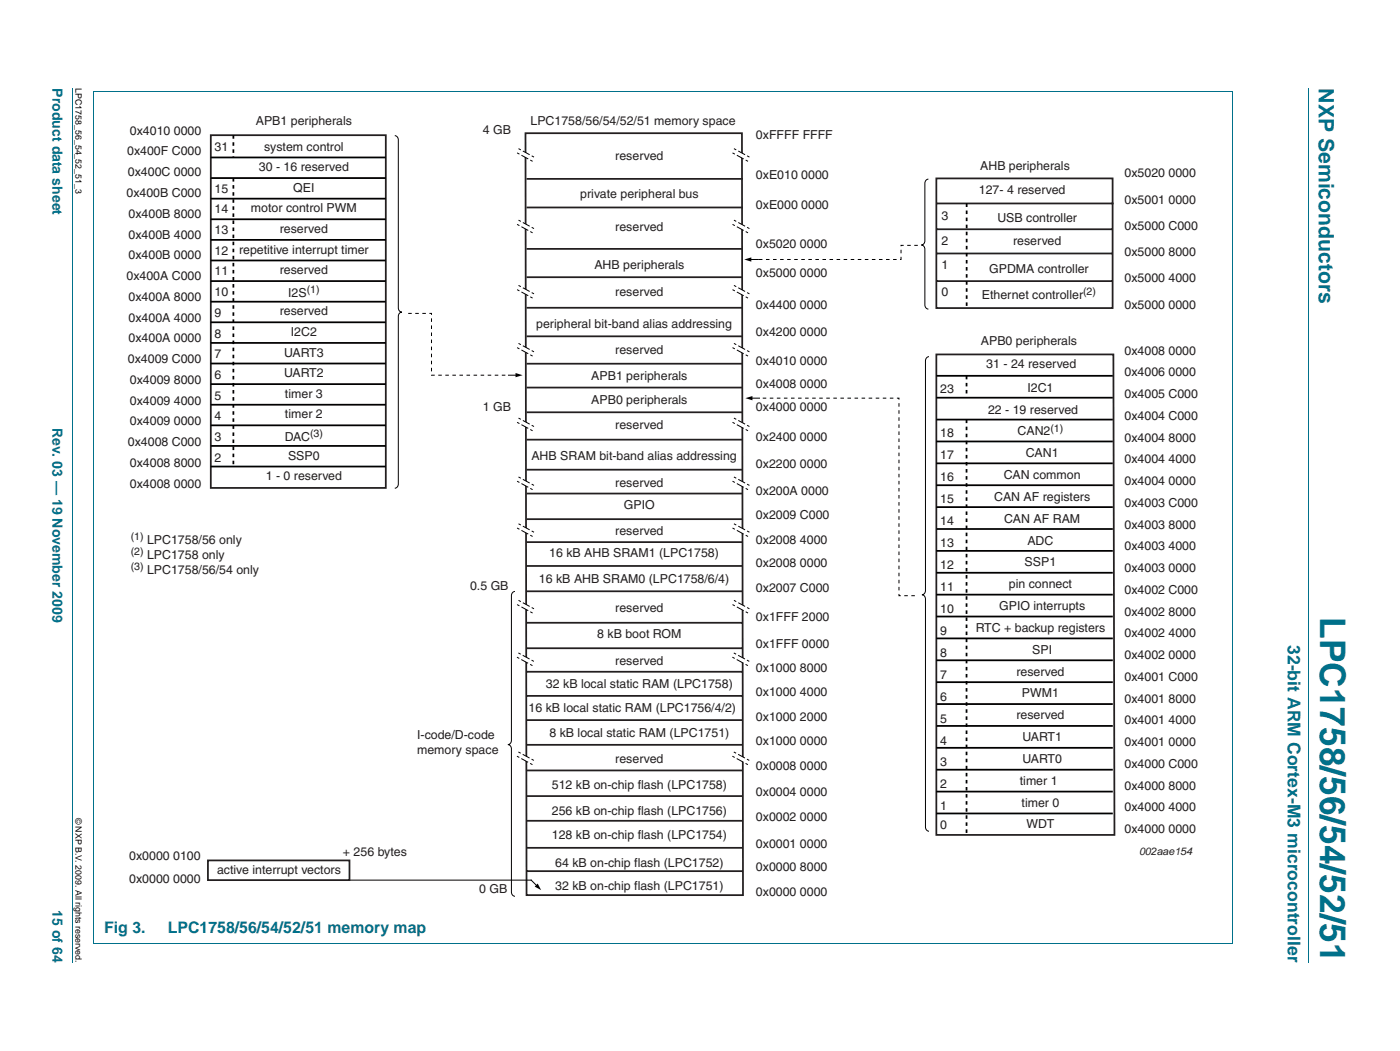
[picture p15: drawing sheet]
<svg xmlns="http://www.w3.org/2000/svg" width="280mm" height="210mm" viewBox="0 0 280 210" stroke-linecap="round" stroke-linejoin="round" font-family="sans-serif">
<defs><g id="words">
<text font-size="7" fill="#00708a" x="263.8" y="123.3" transform="rotate(90 263.8 123.3)">LPC1758/56/54/52/51</text>
<text font-size="4.2" fill="#00708a" x="263.5" y="17.6" transform="rotate(90 263.5 17.6)">NXP Semiconductors</text>
<text font-size="3.5" fill="#00708a" x="257.3" y="128.8" transform="rotate(90 257.3 128.8)">32-bit ARM Cortex-M3 microcontroller</text>
<g font-size="3.2" fill="#00708a">
<text x="20.8" y="186.3">Fig 3.</text>
<text x="33.5" y="186.3">LPC1758/56/54/52/51 memory map</text>
</g>
<g font-size="2.8" fill="#00708a">
<text x="10.5" y="17.6" transform="rotate(90 10.5 17.6)">Product data sheet</text>
<text x="10.5" y="85.5" transform="rotate(90 10.5 85.5)">Rev. 03 — 19 November 2009</text>
<text x="10.5" y="181.8" transform="rotate(90 10.5 181.8)">15 of 64</text>
</g>
<g font-size="2.5" fill="#231f20">
<text x="26" y="26.9">0x4010 0000</text>
<text x="51.1" y="25">APB1 peripherals</text>
<text x="96.5" y="26.8">4 GB</text>
<text x="106" y="25">LPC1758/56/54/52/51 memory space</text>
<text x="151.1" y="27.8">0xFFFF FFFF</text>
<text x="25.4" y="31.1">0x400F C000</text>
<text x="25.6" y="35.2">0x400C 0000</text>
<text x="42.9" y="30.1">31</text>
<text x="51.7" y="34.2">30 - 16 reserved</text>
<text x="52.8" y="30.1">system control</text>
<text x="123" y="32">reserved</text>
<text x="151.1" y="35.7">0xE010 0000</text>
<text x="195.9" y="33.9">AHB peripherals</text>
<text x="224.7" y="35.4">0x5020 0000</text>
<text x="25.3" y="39.3">0x400B C000</text>
<text x="42.9" y="38.5">15</text>
<text x="58.6" y="38.3">QEI</text>
<text x="115.9" y="39.5">private peripheral bus</text>
<text x="151.1" y="41.7">0xE000 0000</text>
<text x="195.6" y="38.8">127- 4 reserved</text>
<text x="224.7" y="40.7">0x5001 0000</text>
<text x="25.7" y="47.6">0x400B 4000</text>
<text x="25.7" y="43.5">0x400B 8000</text>
<text x="42.9" y="46.7">13</text>
<text x="42.9" y="42.6">14</text>
<text x="50.2" y="42.4">motor control PWM</text>
<text x="55.9" y="46.5">reserved</text>
<text x="123" y="46.1">reserved</text>
<text x="188.1" y="44">3</text>
<text x="199.3" y="44.4">USB controller</text>
<text x="224.7" y="45.9">0x5000 C000</text>
<text x="25.7" y="51.8">0x400B 0000</text>
<text x="42.9" y="50.9">12</text>
<text x="47.8" y="50.6">repetitive interrupt timer</text>
<text x="118.8" y="53.7">AHB peripherals</text>
<text x="151.1" y="49.5">0x5020 0000</text>
<text x="188.1" y="53.7">1</text>
<text x="188.1" y="49">2</text>
<text x="202.5" y="48.9">reserved</text>
<text x="224.7" y="51.2">0x5000 8000</text>
<text x="25.3" y="55.9">0x400A C000</text>
<text x="42.9" y="55">11</text>
<text x="42.9" y="59.1">10</text>
<text x="55.9" y="54.8">reserved</text>
<text x="57.6" y="59.2">I2S</text>
<text x="123" y="59.2">reserved</text>
<text x="151.1" y="55.4">0x5000 0000</text>
<text x="188.1" y="59.2">0</text>
<text x="196.2" y="59.7">Ethernet controller</text>
<text x="197.7" y="54.6">GPDMA controller</text>
<text x="224.7" y="56.4">0x5000 4000</text>
<text x="25.7" y="64.2">0x400A 4000</text>
<text x="25.7" y="60.1">0x400A 8000</text>
<text x="42.9" y="63.3">9</text>
<text x="55.9" y="63">reserved</text>
<text x="107.1" y="65.5">peripheral bit-band alias addressing</text>
<text x="151.1" y="61.7">0x4400 0000</text>
<text x="224.7" y="61.6">0x5000 0000</text>
<text x="25.7" y="68.4">0x400A 0000</text>
<text x="42.9" y="71.6">7</text>
<text x="42.9" y="67.4">8</text>
<text x="56.8" y="71.2">UART3</text>
<text x="58.1" y="67.1">I2C2</text>
<text x="123" y="70.6">reserved</text>
<text x="151.1" y="67">0x4200 0000</text>
<text x="196" y="68.9">APB0 peripherals</text>
<text x="224.7" y="70.8">0x4008 0000</text>
<text x="25.6" y="72.5">0x4009 C000</text>
<text x="26" y="76.7">0x4009 8000</text>
<text x="42.9" y="75.7">6</text>
<text x="56.8" y="75.3">UART2</text>
<text x="118.2" y="75.9">APB1 peripherals</text>
<text x="151.1" y="77.6">0x4008 0000</text>
<text x="151.1" y="72.8">0x4010 0000</text>
<text x="197.1" y="73.4">31 - 24 reserved</text>
<text x="224.7" y="75.2">0x4006 0000</text>
<text x="26" y="80.8">0x4009 4000</text>
<text x="42.9" y="84">4</text>
<text x="42.9" y="79.8">5</text>
<text x="56.9" y="83.6">timer 2</text>
<text x="56.9" y="79.5">timer 3</text>
<text x="96.5" y="82">1 GB</text>
<text x="118.2" y="80.7">APB0 peripherals</text>
<text x="151.1" y="82.2">0x4000 0000</text>
<text x="187.9" y="78.6">23</text>
<text x="197.4" y="82.6">22 - 19 reserved</text>
<text x="205.3" y="78.3">I2C1</text>
<text x="224.7" y="83.8">0x4004 C000</text>
<text x="224.7" y="79.5">0x4005 C000</text>
<text x="25.6" y="89.1">0x4008 C000</text>
<text x="26" y="85">0x4009 0000</text>
<text x="42.9" y="88.1">3</text>
<text x="56.9" y="88.1">DAC</text>
<text x="123" y="85.6">reserved</text>
<text x="151.1" y="88">0x2400 0000</text>
<text x="187.9" y="87.3">18</text>
<text x="203.3" y="87">CAN2</text>
<text x="224.7" y="88.2">0x4004 8000</text>
<text x="26" y="93.3">0x4008 8000</text>
<text x="42.9" y="92.2">2</text>
<text x="53.1" y="95.9">1 - 0 reserved</text>
<text x="57.6" y="91.8">SSP0</text>
<text x="106.2" y="91.8">AHB SRAM bit-band alias addressing</text>
<text x="151.1" y="93.5">0x2200 0000</text>
<text x="187.9" y="91.7">17</text>
<text x="200.6" y="95.7">CAN common</text>
<text x="205" y="91.3">CAN1</text>
<text x="224.7" y="92.5">0x4004 4000</text>
<text x="26" y="97.4">0x4008 0000</text>
<text x="123" y="97.3">reserved</text>
<text x="124.7" y="101.7">GPIO</text>
<text x="151.1" y="98.9">0x200A 0000</text>
<text x="187.9" y="100.5">15</text>
<text x="187.9" y="96.1">16</text>
<text x="198.6" y="100">CAN AF registers</text>
<text x="224.7" y="101.2">0x4003 C000</text>
<text x="224.7" y="96.9">0x4004 0000</text>
<text x="123" y="106.8">reserved</text>
<text x="151.1" y="103.7">0x2009 C000</text>
<text x="187.9" y="104.9">14</text>
<text x="200.6" y="104.4">CAN AF RAM</text>
<text x="224.7" y="105.6">0x4003 8000</text>
<text x="29.4" y="108.6">LPC1758/56 only</text>
<text x="29.4" y="111.6">LPC1758 only</text>
<text x="109.8" y="111.3">16 kB AHB SRAM1 (LPC1758)</text>
<text x="151.1" y="113.2">0x2008 0000</text>
<text x="151.1" y="108.6">0x2008 4000</text>
<text x="187.9" y="113.6">12</text>
<text x="187.9" y="109.2">13</text>
<text x="204.8" y="113.1">SSP1</text>
<text x="205.3" y="108.8">ADC</text>
<text x="224.7" y="109.9">0x4003 4000</text>
<text x="29.4" y="114.6">LPC1758/56/54 only</text>
<text x="93.9" y="117.9">0.5 GB</text>
<text x="107.7" y="116.4">16 kB AHB SRAM0 (LPC1758/6/4)</text>
<text x="151.1" y="118.3">0x2007 C000</text>
<text x="187.9" y="118">11</text>
<text x="201.6" y="117.5">pin connect</text>
<text x="224.7" y="118.6">0x4002 C000</text>
<text x="224.7" y="114.3">0x4003 0000</text>
<text x="123" y="122.3">reserved</text>
<text x="151.1" y="124">0x1FFF 2000</text>
<text x="187.9" y="122.4">10</text>
<text x="199.7" y="121.8">GPIO interrupts</text>
<text x="224.7" y="122.9">0x4002 8000</text>
<text x="119.3" y="127.5">8 kB boot ROM</text>
<text x="151.1" y="129.4">0x1FFF 0000</text>
<text x="187.9" y="131.2">8</text>
<text x="187.9" y="126.8">9</text>
<text x="195" y="126.2">RTC + backup registers</text>
<text x="206.3" y="130.6">SPI</text>
<text x="224.7" y="131.6">0x4002 0000</text>
<text x="224.7" y="127.3">0x4002 4000</text>
<text x="109.1" y="137.3">32 kB local static RAM (LPC1758)</text>
<text x="123" y="132.8">reserved</text>
<text x="151.1" y="134.1">0x1000 8000</text>
<text x="187.9" y="135.5">7</text>
<text x="203.1" y="134.9">reserved</text>
<text x="224.7" y="136">0x4001 C000</text>
<text x="105.6" y="142.2">16 kB local static RAM (LPC1756/4/2)</text>
<text x="151.1" y="139.1">0x1000 4000</text>
<text x="151.1" y="143.9">0x1000 2000</text>
<text x="187.9" y="139.9">6</text>
<text x="203.1" y="143.6">reserved</text>
<text x="204.2" y="139.2">PWM1</text>
<text x="224.7" y="140.3">0x4001 8000</text>
<text x="83.4" y="147.5">I-code/D-code</text>
<text x="109.8" y="147.1">8 kB local static RAM (LPC1751)</text>
<text x="151.1" y="148.9">0x1000 0000</text>
<text x="187.9" y="148.7">4</text>
<text x="187.9" y="144.3">5</text>
<text x="204.3" y="148">UART1</text>
<text x="224.7" y="149">0x4001 0000</text>
<text x="224.7" y="144.7">0x4001 4000</text>
<text x="83.4" y="150.5">memory space</text>
<text x="123" y="152.5">reserved</text>
<text x="151.1" y="153.8">0x0008 0000</text>
<text x="187.9" y="153.1">3</text>
<text x="204.3" y="152.4">UART0</text>
<text x="224.7" y="153.3">0x4000 C000</text>
<text x="110.3" y="157.6">512 kB on-chip flash (LPC1758)</text>
<text x="151.1" y="159">0x0004 0000</text>
<text x="187.9" y="161.8">1</text>
<text x="187.9" y="157.5">2</text>
<text x="203.8" y="156.7">timer 1</text>
<text x="204.1" y="161.1">timer 0</text>
<text x="224.7" y="157.7">0x4000 8000</text>
<text x="110.3" y="167.7">128 kB on-chip flash (LPC1754)</text>
<text x="110.3" y="162.7">256 kB on-chip flash (LPC1756)</text>
<text x="151.1" y="163.9">0x0002 0000</text>
<text x="187.9" y="165.5">0</text>
<text x="205.1" y="165.4">WDT</text>
<text x="224.7" y="162">0x4000 4000</text>
<text x="224.7" y="166.4">0x4000 0000</text>
<text x="25.8" y="171.7">0x0000 0100</text>
<text x="68.5" y="171">+ 256 bytes</text>
<text x="111" y="173.1">64 kB on-chip flash (LPC1752)</text>
<text x="151.1" y="169.3">0x0001 0000</text>
<text x="151.1" y="174">0x0000 8000</text>
<text x="25.8" y="176.3">0x0000 0000</text>
<text x="43.4" y="174.5">active interrupt vectors</text>
<text x="95.7" y="178.4">0 GB</text>
<text x="111" y="177.7">32 kB on-chip flash (LPC1751)</text>
<text x="151.1" y="178.9">0x0000 0000</text>
</g>
<g font-size="2.1" fill="#231f20">
<text x="61.3" y="58.5">(1)</text>
<text x="216.4" y="58.9">(2)</text>
<text x="61.9" y="87.3">(3)</text>
<text x="209.9" y="86.2">(1)</text>
<text x="26.1" y="107.8">(1)</text>
<text x="26.1" y="110.8">(2)</text>
<text x="26.1" y="113.8">(3)</text>
<text x="227.6" y="170.7">002aae154</text>
</g>
<g font-size="1.8">
<text x="15.1" y="17.6" transform="rotate(90 15.1 17.6)">LPC1758_56_54_52_51_3</text>
<text x="15.1" y="163.3" transform="rotate(90 15.1 163.3)">© NXP B.V. 2009. All rights reserved.</text>
</g>
</g></defs>
<path d="M14.5 17.6v174.7M18.7 18.4h227.6M18.7 18.4v169.9M246.3 18.4v169.9M261.4 17.6v174.7M18.7 188.4h227.6" fill="none" stroke="#00708a" stroke-width=".2"/>
<path d="M78.9 27.1a.79 .79 0 0 1 .7 .8v33.6a.79 .79 0 0 0 .7 .8 .79 .79 0 0 0-.7 .9v33.5a.79 .79 0 0 1-.7 .8M185.6 71.2a.79 .79 0 0 0-.7 .9v45.8a.79 .79 0 0 1-.7 .9 .79 .79 0 0 1 .7 .8v45.6a.79 .79 0 0 0 .7 .8M102.9 118.1a.79 .79 0 0 0-.7 .9v28.9a.79 .79 0 0 1-.7 .8 .79 .79 0 0 1 .7 .9v28.6a.79 .79 0 0 0 .7 .8" fill="none" stroke="#000" stroke-width=".2"/>
<path d="M42.1 27h35v70.4h-35z" fill="none" stroke="#231f20" stroke-width=".35"/>
<g fill="none" stroke="#000" stroke-width=".35">
<path d="M42.1 31.4h35M42.1 39.7h35M42.1 35.6h35M42.1 56.1h35M42.1 52h35M42.1 47.9h35M42.1 43.8h35M42.1 72.6h35M42.1 68.5h35M42.1 64.4h35M42.1 60.3h35M42.1 76.7h35"/>
<path d="M42.1 93.2h35M42.1 89.1h35M42.1 84.9h35M42.1 80.8h35"/>
</g>
<g fill="#231f20" stroke="#000" stroke-width=".35" stroke-dasharray=".7" stroke-linecap="butt">
<path d="M46.6 35.6v57.2z"/>
<path d="M46.6 27v4.4z"/>
</g>
<g fill="none" stroke="#231f20" stroke-width=".35">
<path d="M105 26.6h43.3l.2 152.2h-43.3zM105.2 35.7h43.3M105.2 55.4h43.3M105.2 49.7h43.3M105.2 41.4h43.3M105.2 67.2h43.3M105.2 77.4h43.3M105.2 72.6h43.3M105.2 61.5h43.3M187.1 70.8h35.4l.2 95.9h-35.6zM105.2 93.8h43.3M105.2 82.3h43.3"/>
<path d="M105.2 87.8h43.3M105.2 113h43.3M105.2 108.3h43.3M105.2 118.1h43.3M105.2 139h43.3M105.2 134.2h43.3M105.2 129.5h43.3M105.2 124.4h43.3M105.2 143.8h43.3M105.2 148.8h43.3M105.2 159h43.3M105.2 153.9h43.3"/>
<path d="M105.2 174h43.3M105.2 169.3h43.3M105.2 163.9h43.3"/>
</g>
<path d="M81.6 62.6h4.6v12.3h15.4M182.8 119h-3.2v-39.5h-27.8" fill="none" stroke="#000" stroke-width=".2" stroke-dasharray=".7" stroke-linecap="butt"/>
<g fill="none" stroke="#000" stroke-width=".35">
<path d="M187.1 79.4h35.3M187.1 75.1h35.3M187.1 96.9h35.3M187.1 88.2h35.3M187.1 83.8h35.3M187.1 92.5h35.3M187.1 118.8h35.3M187.1 110h35.3M187.1 105.6h35.3M187.1 101.3h35.3M187.1 114.4h35.3M187.1 136.2h35.3"/>
<path d="M187.1 131.9h35.3M187.1 123.1h35.3M187.1 127.5h35.3M187.1 158.1h35.3M187.1 153.7h35.3M187.1 149.4h35.3M187.1 145h35.3M187.1 140.6h35.3M187.1 162.5h35.3"/>
</g>
<g fill="#231f20" stroke="#000" stroke-width=".35" stroke-dasharray=".7" stroke-linecap="butt">
<path d="M193.1 83.8v83.1z"/>
<path d="M193.1 75.1v4.3z"/>
</g>
<path d="M69.8 175.8h36.3" fill="none" stroke="#000" stroke-width=".2"/>
<path d="M41.5 171.8h28.3v4h-28.3z" fill="none" stroke="#231f20" stroke-width=".35"/>
<path d="M103.6 130.4l3.1 1.7-.3 .8-3.1-1.7z" fill="#fff"/>
<path d="M106.4 132.9l-3.1-1.7M106.7 132.1l-3.1-1.7" fill="none" stroke="#000" stroke-width=".2" stroke-dasharray=".5 .5 1.6 .5 .5" stroke-linecap="butt"/>
<path d="M146.6 130.4l3.1 1.7-.3 .8-3.1-1.7z" fill="#fff"/>
<path d="M149.4 132.9l-3.1-1.7M149.7 132.1l-3.1-1.7" fill="none" stroke="#000" stroke-width=".2" stroke-dasharray=".5 .5 1.6 .5 .5" stroke-linecap="butt"/>
<path d="M103.6 150.2l3.1 1.7-.3 .8-3.1-1.7z" fill="#fff"/>
<path d="M106.4 152.7l-3.1-1.7M106.7 151.9l-3.1-1.7" fill="none" stroke="#000" stroke-width=".2" stroke-dasharray=".5 .5 1.6 .5 .5" stroke-linecap="butt"/>
<path d="M146.6 150.2l3.1 1.7-.3 .8-3.1-1.7z" fill="#fff"/>
<path d="M149.4 152.7l-3.1-1.7M149.7 151.9l-3.1-1.7" fill="none" stroke="#000" stroke-width=".2" stroke-dasharray=".5 .5 1.6 .5 .5" stroke-linecap="butt"/>
<path d="M103.6 119.9l3.1 1.7-.3 .8-3.1-1.7z" fill="#fff"/>
<path d="M106.4 122.4l-3.1-1.7M106.7 121.6l-3.1-1.7" fill="none" stroke="#000" stroke-width=".2" stroke-dasharray=".5 .5 1.6 .5 .5" stroke-linecap="butt"/>
<path d="M146.6 119.9l3.2 1.7-.3 .8-3.1-1.7z" fill="#fff"/>
<path d="M149.5 122.4l-3.1-1.7M149.8 121.6l-3.2-1.7" fill="none" stroke="#000" stroke-width=".2" stroke-dasharray=".5 .5 1.6 .5 .5" stroke-linecap="butt"/>
<path d="M103.6 95.3l3.1 1.6-.3 .9-3.1-1.7z" fill="#fff"/>
<path d="M106.4 97.8l-3.1-1.7M106.7 96.9l-3.1-1.6" fill="none" stroke="#000" stroke-width=".2" stroke-dasharray=".5 .5 1.6 .5 .5" stroke-linecap="butt"/>
<path d="M146.6 95.3l3.2 1.6-.3 .9-3.1-1.7z" fill="#fff"/>
<path d="M149.5 97.8l-3.1-1.7M149.8 96.9l-3.2-1.6" fill="none" stroke="#000" stroke-width=".2" stroke-dasharray=".5 .5 1.6 .5 .5" stroke-linecap="butt"/>
<path d="M103.6 104.6l3.1 1.7-.3 .8-3.1-1.7z" fill="#fff"/>
<path d="M106.4 107.1l-3.1-1.7M106.7 106.3l-3.1-1.7" fill="none" stroke="#000" stroke-width=".2" stroke-dasharray=".5 .5 1.6 .5 .5" stroke-linecap="butt"/>
<path d="M146.6 104.6l3.2 1.7-.3 .8-3.1-1.7z" fill="#fff"/>
<path d="M149.5 107.1l-3.1-1.7M149.8 106.3l-3.2-1.7" fill="none" stroke="#000" stroke-width=".2" stroke-dasharray=".5 .5 1.6 .5 .5" stroke-linecap="butt"/>
<path d="M103.6 83.5l3.1 1.7-.3 .8-3.1-1.7z" fill="#fff"/>
<path d="M106.4 86l-3.1-1.7M106.7 85.2l-3.1-1.7" fill="none" stroke="#000" stroke-width=".2" stroke-dasharray=".5 .5 1.6 .5 .5" stroke-linecap="butt"/>
<path d="M146.6 83.5l3.2 1.7-.3 .8-3.1-1.7z" fill="#fff"/>
<path d="M149.5 86l-3.1-1.7M149.8 85.2l-3.2-1.7" fill="none" stroke="#000" stroke-width=".2" stroke-dasharray=".5 .5 1.6 .5 .5" stroke-linecap="butt"/>
<path d="M103.6 68.6l3.1 1.7-.3 .8-3.1-1.7z" fill="#fff"/>
<path d="M106.4 71.1l-3.1-1.7M106.7 70.3l-3.1-1.7" fill="none" stroke="#000" stroke-width=".2" stroke-dasharray=".5 .5 1.6 .5 .5" stroke-linecap="butt"/>
<path d="M146.6 68.6l3.2 1.7-.3 .8-3.1-1.7z" fill="#fff"/>
<path d="M149.5 71.1l-3.1-1.7M149.8 70.3l-3.2-1.7" fill="none" stroke="#000" stroke-width=".2" stroke-dasharray=".5 .5 1.6 .5 .5" stroke-linecap="butt"/>
<path d="M103.6 57l3.1 1.7-.3 .8-3.1-1.7z" fill="#fff"/>
<path d="M106.4 59.5l-3.1-1.7M106.7 58.7l-3.1-1.7" fill="none" stroke="#000" stroke-width=".2" stroke-dasharray=".5 .5 1.6 .5 .5" stroke-linecap="butt"/>
<path d="M146.6 57l3.2 1.7-.3 .8-3.1-1.7z" fill="#fff"/>
<path d="M149.5 59.5l-3.1-1.7M149.8 58.7l-3.2-1.7" fill="none" stroke="#000" stroke-width=".2" stroke-dasharray=".5 .5 1.6 .5 .5" stroke-linecap="butt"/>
<path d="M103.6 44l3.1 1.7-.3 .8-3.1-1.7z" fill="#fff"/>
<path d="M106.4 46.5l-3.1-1.7M106.7 45.7l-3.1-1.7" fill="none" stroke="#000" stroke-width=".2" stroke-dasharray=".5 .5 1.6 .5 .5" stroke-linecap="butt"/>
<path d="M146.6 44l3.2 1.7-.3 .8-3.1-1.7z" fill="#fff"/>
<path d="M149.5 46.5l-3.1-1.7M149.8 45.7l-3.2-1.7" fill="none" stroke="#000" stroke-width=".2" stroke-dasharray=".5 .5 1.6 .5 .5" stroke-linecap="butt"/>
<path d="M103.6 29.7l3.1 1.7-.3 .8-3.1-1.7z" fill="#fff"/>
<path d="M106.4 32.2l-3.1-1.7M106.7 31.4l-3.1-1.7" fill="none" stroke="#000" stroke-width=".2" stroke-dasharray=".5 .5 1.6 .5 .5" stroke-linecap="butt"/>
<path d="M146.6 29.7l3.2 1.7-.3 .8-3.1-1.7z" fill="#fff"/>
<path d="M149.5 32.2l-3.1-1.7M149.8 31.4l-3.2-1.7" fill="none" stroke="#000" stroke-width=".2" stroke-dasharray=".5 .5 1.6 .5 .5" stroke-linecap="butt"/>
<path d="M185.5 35.8a.79 .79 0 0 0-.7 .8v11.5a.79 .79 0 0 1-.7 .8 .79 .79 0 0 1 .7 .9v11.1a.79 .79 0 0 0 .7 .8M149.8 51.8h1.7M101.6 74.9h1.7M150.1 79.5h1.7M106.1 175.8l1.2 1.2" fill="none" stroke="#000" stroke-width=".2"/>
<path d="M148.7 51.8l1.4-.4v.9zM103 74.5l1.4 .4-1.4 .4zM148.9 79.5l1.5-.4v.9zM107.4 176.5l.7 1.3-1.3-.7z" fill="#000"/>
<path d="M187.1 35.6h35.2v25.9h-35.2zM187.1 56.1h35.2M187.1 50.6h35.2M187.1 45.8h35.2M187.2 40.6h35.3M105.2 98.6h43.3M105.2 103.7h43.3" fill="none" stroke="#231f20" stroke-width=".35"/>
<path d="M193.2 40.6v20.9z" fill="#231f20" stroke="#000" stroke-width=".35" stroke-dasharray=".7" stroke-linecap="butt"/>
<path d="M183.4 49h-3.4v2.8h-28.5" fill="none" stroke="#000" stroke-width=".2" stroke-dasharray=".7" stroke-linecap="butt"/>
<use href="#words"/>
</svg>
